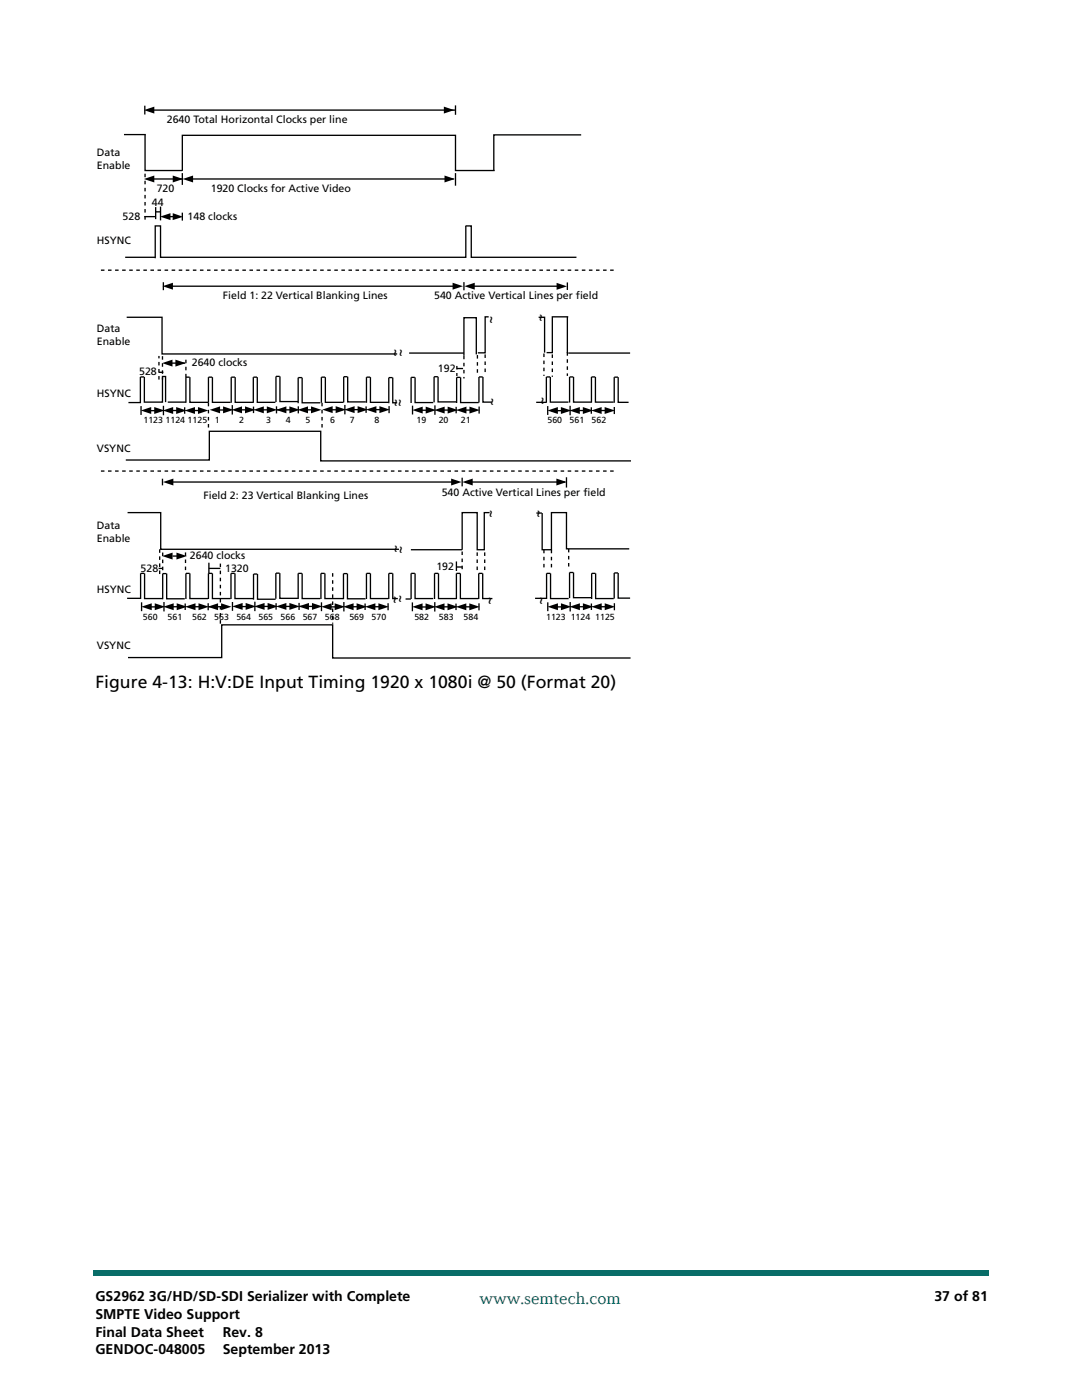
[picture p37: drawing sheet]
<svg xmlns="http://www.w3.org/2000/svg" width="216mm" height="279mm" viewBox="0 0 216 279" stroke-linecap="round" stroke-linejoin="round" font-family="sans-serif">
<defs><g id="words">
<text font-size="3.5" x="19" y="137.3">Figure 4-13: H:V:DE Input Timing 1920 x 1080i @ 50 (Format 20)</text>
<text font-size="3.5" fill="#086d68" x="95.7" y="260.2">www.semtech.com</text>
<g font-size="2.8">
<text x="98.7" y="64.7" transform="rotate(-90 98.7 64.7)">~</text>
<text x="108.6" y="64.3" transform="rotate(-90 108.6 64.3)">~</text>
<text x="79.6" y="71.2" transform="rotate(-90 79.6 71.2)">~</text>
<text x="80.7" y="71.2" transform="rotate(-90 80.7 71.2)">~</text>
<text x="79.7" y="81.3" transform="rotate(-90 79.7 81.3)">~</text>
<text x="80.5" y="81.2" transform="rotate(-90 80.5 81.2)">~</text>
<text x="98.9" y="81" transform="rotate(-90 98.9 81)">~</text>
<text x="109" y="80.8" transform="rotate(-90 109 80.8)">~</text>
<text x="98.7" y="103.4" transform="rotate(-90 98.7 103.4)">~</text>
<text x="108.2" y="103.4" transform="rotate(-90 108.2 103.4)">~</text>
<text x="79.7" y="110.3" transform="rotate(-90 79.7 110.3)">~</text>
<text x="80.7" y="110.5" transform="rotate(-90 80.7 110.5)">~</text>
<text x="79.5" y="120.5" transform="rotate(-90 79.5 120.5)">~</text>
<text x="80.6" y="120.4" transform="rotate(-90 80.6 120.4)">~</text>
<text x="98.5" y="120.6" transform="rotate(-90 98.5 120.6)">~</text>
<text x="108.7" y="120.7" transform="rotate(-90 108.7 120.7)">~</text>
<text x="19" y="259.7">GS2962 3G/HD/SD-SDI Serializer with Complete</text>
<text x="19" y="263.2">SMPTE Video Support</text>
<text x="186.5" y="259.7">37 of 81</text>
<text x="19" y="266.7">Final Data Sheet</text>
<text x="44.4" y="266.7">Rev. 8</text>
<text x="19" y="270.3">GENDOC-048005</text>
<text x="44.5" y="270.3">September 2013</text>
</g>
<g font-size="2.1">
<text x="33.3" y="24.5">2640 Total Horizontal Clocks per line</text>
<text x="19.3" y="31.1">Data</text>
<text x="19.3" y="33.7">Enable</text>
<text x="30.3" y="41.1">44</text>
<text x="31.3" y="38.4">720</text>
<text x="42.1" y="38.4">1920 Clocks for Active Video</text>
<text x="24.5" y="43.9">528</text>
<text x="37.4" y="43.9">148 clocks</text>
<text x="19.3" y="48.6">HSYNC</text>
<text x="44.5" y="59.6">Field 1: 22 Vertical Blanking Lines</text>
<text x="86.6" y="59.6">540 Active Vertical Lines per field</text>
<text x="19.3" y="66.3">Data</text>
<text x="19.3" y="68.8">Enable</text>
<text x="27.8" y="74.9">528</text>
<text x="38.3" y="73.1">2640 clocks</text>
<text x="87.4" y="74.2">192</text>
<text x="19.3" y="79.2">HSYNC</text>
<text x="19.3" y="90.2">VSYNC</text>
<text x="40.6" y="99.5">Field 2: 23 Vertical Blanking Lines</text>
<text x="88.1" y="99">540 Active Vertical Lines per field</text>
<text x="19.3" y="105.5">Data</text>
<text x="19.3" y="108.1">Enable</text>
<text x="37.9" y="111.6">2640 clocks</text>
<text x="87.1" y="113.8">192</text>
<text x="19.3" y="118.4">HSYNC</text>
<text x="28" y="114.1">528</text>
<text x="44.9" y="114.1">1320</text>
<text x="19.3" y="129.4">VSYNC</text>
</g>
<g font-size="1.8">
<text x="28.6" y="84.5">1123 1124 1125</text>
<text x="42.8" y="84.5">1</text>
<text x="47.7" y="84.5">2</text>
<text x="53.1" y="84.5">3</text>
<text x="57.1" y="84.5">4</text>
<text x="61" y="84.5">5</text>
<text x="65.9" y="84.5">6</text>
<text x="69.8" y="84.5">7</text>
<text x="74.7" y="84.5">8</text>
<text x="83.1" y="84.5">19</text>
<text x="87.5" y="84.5">20</text>
<text x="92" y="84.5">21</text>
<text x="109.2" y="84.5">560</text>
<text x="113.6" y="84.5">561</text>
<text x="118.1" y="84.5">562</text>
<text x="28.5" y="123.7">560</text>
<text x="33.4" y="123.7">561</text>
<text x="38.3" y="123.7">562</text>
<text x="42.8" y="123.7">563</text>
<text x="47.2" y="123.7">564</text>
<text x="51.6" y="123.7">565</text>
<text x="56" y="123.7">566</text>
<text x="60.4" y="123.7">567</text>
<text x="64.8" y="123.7">568</text>
<text x="69.7" y="123.7">569</text>
<text x="74.1" y="123.7">570</text>
<text x="82.7" y="123.7">582</text>
<text x="87.6" y="123.7">583</text>
<text x="92.5" y="123.7">584</text>
<text x="109" y="123.7">1123 1124 1125</text>
</g>
</g></defs>
<g fill="#086d68">
<path d="M18.5 253.5h.5v1h-.5z"/>
<path d="M19 253.5h178.4v1h-178.4z"/>
</g>
<g fill="#fff">
<path d="M6.3 0h203.2v9.5h-203.2z"/>
<path d="M6.8 .5h201.9v8.1h-201.9z"/>
<path d="M19.3 21h106.6v110.4h-106.6z"/>
</g>
<g fill="none" stroke="#000" stroke-width=".26">
<path d="M24.7 26.9h4.4M28.9 21.1v1.8M28.9 26.9v7.1h7.5M29.3 35.7h7.2M29.9 22h60.9M36.4 34.5v2.4M37.3 35.7h53.2M90.9 21v1.9M90.9 34.5v2.6M98.7 34h-7.8v-7h-54.5v7.1M116 26.9h-17.5v7.1M25 51.3h6"/>
<path d="M28.8 43.2h2.2M31.1 41.3v2.4M31.1 42.3h.9M32 41.2v2.8M32.6 56.3v1.6M33 43.2h2.6M33.2 57.1h57.4M36.4 42.4v1.6M92.6 56.3v1.6M92.9 45.1h1.1v6.2h21M92.9 45.1v6.2h-60.9v-6.2h-1v6.4M94 57.1h17.8"/>
<path d="M113.2 56.4v1.5M25.3 63.3h7v7.3h47M28.8 75.2h-.8v5.1h-2.4M28.8 75.2v5.1h3.6v-5.2h.6v5.2M31.7 74.3h.9M33.5 72.5h3.4M37.8 75.3h-.7v5.1M37.9 75.3v5h3.6M42.3 75.3h-.7v5.1M42.4 75.3v5h3.6M46.9 75.3h-.7l-.1 5.1M46.9 75.3v5h3.6"/>
<path d="M50.5 75.3v5.1M50.6 75.3h.7M51.3 75.3v5h3.7M55.8 75.1h-.7v5.1M55.9 75.1v5h3.6M60.2 75.4h-.7v5.1M60.3 75.4v5h3.6M64.9 75.3h-.8v5.1M64.9 75.3v5h3.6M69.3 75.2h-.7v5.1M69.4 75.2v5h3.6M73.9 75.3h-.8v5.1"/>
<path d="M73.9 75.3v5h3.6M77.6 75.4v5.1M77.6 75.4h.7M78.4 75.4v5h.9M81.6 70.5h11M82 75.3v5.1M82 75.3h.8M82.8 75.3v5h3.6M86.6 75.2v5.1M86.6 75.2h.8M87.4 75.2v5h3.6M91.2 73.5h1.2"/>
<path d="M91.9 75.3h-.8v5.1M91.9 75.3v5h3.6M95 70.7v-7.3h-2.4v7.6M96.3 75.2h-.7v5.1M96.4 75.2v5.1h1.7M97.5 63.2h-.7v7.2h-1.5M107.5 63.3h1.2v7.1M109 75.2v5.1M109 75.2h.8M109.8 75.2v5.1h3.6M113.2 63.2v7.3M113.4 63.2h-3.2v7.2h-1.1"/>
<path d="M113.4 70.5h12.3M113.7 75.2v5.1M113.7 75.2h.7M114.4 75.2v5.1h3.7M118.8 75.2h-.8v5.1M118.8 75.2v5.1h3.6M123.3 75.3h-.7v5.1M123.4 75.3v5h2M25.1 91.8h16.7v-5.7h22.2v5.9h61.9M28.1 81v1.8M28.9 82h3.2M32.4 95.5v1.4"/>
<path d="M32.6 81v1.9M33.5 80.3h3.6M33.8 81.9h2.2M33.9 96.2h56.8M36.8 81.3v1.3M37.8 81.9h2.9M42.6 81.8h3.3M46.4 80.9v1.8M47.5 81.8h2.3M50.6 81.1v1.3M51.5 81.8h3M55.2 81.8h3.4"/>
<path d="M55.2 81.1v1.4M59.5 81.1v1.4M60.1 81.8h2.8M65.1 81.8h3.2M68.8 80.8v1.9M70 81.8h2.2M73.1 81.1v1.3M74 81.8h2.9M77.6 81v1.5M82.3 81v1.7M83 81.9h3.3M86.8 80.9v1.9"/>
<path d="M88 81.8h2.2M91 81.2v1.3M92 81.8h2.9M92.2 95.3v1.8M93.2 96.2h19.6M95.6 81.1v1.4M107 80.3h2.1M109.3 81v1.8M110 82h3.3M113 95.2v2.1M113.8 81v1.9M114.9 81.9h2.3"/>
<path d="M118 81.3v1.3M118.9 81.9h3M122.6 81.2v1.4M25.4 119.4h2.7M25.5 102.3h6.6v7.3h47.5M28.1 114.4v5.1M28.1 114.4h.7M28.8 114.4v5.1h3.7M31.6 113.4h.8M33.2 114.5h-.7v5.1M33.3 114.5v5h3.6M34.4 111h1.4"/>
<path d="M37.8 114.4h-.7v5.1M37.9 114.4v5.1h3.6M41.7 112.3v2.1M41.7 113.4h2.3M42.3 114.4h-.7v5.1M42.4 114.4v5.1h3.6M46.8 114.4h-.7v5.1M46.9 114.4v5.1h3.6M51.3 114.6h-.7v5.1M51.4 114.6v5h3.6M55 114.4v5.1M55.1 114.4h.7"/>
<path d="M55.8 114.4v5h3.7M60.2 114.4h-.7v5.1M60.3 114.4v5.1h3.6M64.8 114.4h-.7l-.1 5.1M64.8 114.4v5.1h3.6M69.3 114.5h-.7l-.1 5.1M69.3 114.5v5h3.6M73.9 114.4h-.8v5.1M73.9 114.4v5.1h3.6M78.3 114.4h-.7v5.1M78.4 114.4v5.1h1M80.9 119.5h1.1"/>
<path d="M82 114.4v5.1M82 114.4h.8M82.8 114.4v5.1h3.6M87.5 114.4h-.8v5.1M87.5 114.4v5.1h3.6M91.1 112.1v1.8M91.1 113.2h1.1M91.8 114.4h-.7v5.1M91.9 114.4v5.1h3.6M96.3 114.4h-.8v5.1M96.3 114.4v5.1h2M97.7 102.3h-1.1v7.4h-1.4v-7.4h-3v7.4h-10.2"/>
<path d="M106.8 119.4h2.3M107 102.4h1.1M108.2 102.4v7.3h1.8v-7.4h3v7.2h12.6M109.1 114.4v5.1M109.1 114.4h.7M109.9 114.4v5.1h3.6M113.6 114.3v5.1M113.7 114.3h.7M114.4 114.3v5h3.7M118.8 114.4h-.7v5.1M118.9 114.4v5.1h3.6M123.3 114.3h-.7v5.2"/>
<path d="M123.3 114.3v5.1h2.4M25.5 131.2h18.7v-6.5h22.2v6.6h59.4M28.3 120.2v1.8M29 121.1h3.2M32.7 120.1v1.9M33.9 121.1h2.2M37 120.4v1.3M37.9 121.1h2.9M41.5 121.1h3.4M41.5 120.4v1.4M46.4 120.1v1.8M47.1 121.1h3.3"/>
<path d="M50.9 120.1v1.9M52 121h2.3M55.1 120.4v1.3M56 121h3M59.7 121h3.4M59.7 120.3v1.4M64.1 120.2v1.8M64.9 121.1h3.2M68.6 120.1v1.9M69.8 121.1h2.2M72.9 120.4v1.3M73.8 121.1h2.9"/>
<path d="M77.4 120.4v1.4M82.3 120.2v1.8M83 121.1h3.3M86.8 120.2v1.8M87.9 121.1h2.3M91 120.5v1.3M91.9 121.1h3M95.6 120.4v1.4M109.3 120.2v1.8M110 121.1h3.3M113.8 120.1v1.9M114.9 121.1h2.3"/>
<path d="M118 120.4v1.3M118.9 121.1h3M122.6 120.4v1.4"/>
</g>
<g fill="#000">
<path d="M28.7 35.7l2.1-.7v1.4zM28.7 22l2.1-.7v1.4zM34.5 35l2 .7-2 .7zM36.5 35.7l2-.7v1.4zM88.6 21.3l2 .7-2 .7zM88.7 35l2.1 .7-2.1 .7zM31.9 43.2l2.1-.7v1.4zM34.5 42.5l2 .8-2 .6zM32.4 57.1l2.1-.7v1.4zM90.3 56.4l2.1 .7-2.1 .7zM92.7 57.1l2-.7v1.4zM111.1 56.5l2 .6-2 .7z"/>
<path d="M32.3 72.5l2.1-.7v1.4zM35 71.8l2.1 .7-2.1 .7zM28.1 81.9l2.1-.7v1.4zM30.8 81.2l2 .7-2 .7zM32.5 81.9l2.1-.7v1.4zM32.5 96.2l2.1-.7v1.4zM35.2 81.2l2 .7-2 .7zM36.8 81.9l2.1-.7v1.4zM39.5 81.2l2.1 .7-2.1 .7zM41.8 81.8l2.1-.7v1.4zM44.5 81.1l2.1 .7-2.1 .7zM46.2 81.8l2.1-.7v1.4z"/>
<path d="M48.9 81.1l2.1 .7-2.1 .7zM50.6 81.8l2-.7v1.4zM53.2 81.1l2.1 .7-2.1 .7zM55.1 81.8l2-.7v1.4zM57.7 81.1l2.1 .7-2.1 .7zM59.4 81.8l2.1-.7v1.4zM62.1 81.1l2 .7-2 .7zM64.3 81.8l2.1-.7v1.3zM67 81.1l2.1 .7-2.1 .6zM68.7 81.8l2.1-.7v1.3zM71.4 81.1l2 .7-2 .6zM73 81.8l2.1-.7v1.3z"/>
<path d="M75.7 81.1l2.1 .7-2.1 .6zM82.3 81.8l2-.7v1.4zM84.9 81.1l2.1 .7-2.1 .7zM86.6 81.8l2.1-.7v1.4zM89.3 81.1l2.1 .7-2.1 .7zM90 95.5l2.1 .7-2.1 .7zM91 81.8l2.1-.7v1.4zM93.7 81.1l2 .7-2 .7zM92.2 96.2l2.1-.7v1.4zM111 95.5l2.1 .7-2.1 .7zM109.2 81.9l2.1-.7v1.4zM111.9 81.2l2.1 .7-2.1 .7z"/>
<path d="M113.6 81.9l2.1-.7v1.4zM116.3 81.2l2.1 .7-2.1 .7zM118 81.9l2-.7v1.4zM120.6 81.2l2.1 .7-2.1 .7zM32.4 111l2-.7v1.4zM35.2 110.3l2.1 .7-2.1 .7zM28.2 121.1l2.1-.7v1.4zM30.9 120.4l2.1 .7-2.1 .7zM32.6 121.1l2.1-.7v1.4zM35.3 120.4l2 .7-2 .7zM36.9 121.1l2.1-.7v1.4zM39.6 120.4l2.1 .7-2.1 .7z"/>
<path d="M41.4 121.1l2.1-.7v1.4zM44.1 120.4l2.1 .7-2.1 .7zM46.3 121l2.1-.7v1.4zM49 120.3l2.1 .7-2.1 .7zM50.7 121l2.1-.7v1.4zM53.4 120.3l2.1 .7-2.1 .7zM55.1 121l2-.7v1.4zM57.7 120.3l2.1 .7-2.1 .7zM59.6 121l2.1-.7v1.4zM62.3 120.3l2 .7-2 .7zM64.1 121.1l2.1-.7v1.4zM66.8 120.4l2 .7-2 .7z"/>
<path d="M68.5 121.1l2.1-.7v1.4zM71.2 120.4l2 .7-2 .7zM72.8 121.1l2.1-.7v1.4zM75.5 120.4l2.1 .7-2.1 .7zM82.2 121.1l2.1-.7v1.4zM84.9 120.4l2.1 .7-2.1 .7zM86.6 121.1l2.1-.7v1.4zM89.3 120.4l2.1 .7-2.1 .7zM91 121.1l2-.7v1.4zM93.6 120.4l2.1 .7-2.1 .7zM109.3 121.1l2-.7v1.4zM111.9 120.4l2.1 .7-2.1 .7z"/>
<path d="M113.6 121.1l2.1-.7v1.4zM116.3 120.4l2.1 .7-2.1 .7zM118 121.1l2.1-.7v1.4zM120.7 120.4l2 .7-2 .7z"/>
</g>
<g fill="none" stroke="#000" stroke-width=".26" stroke-dasharray=".7 .7" stroke-linecap="butt">
<path d="M28.9 34.7v9.6M20.1 53.9h102.4M31.7 75.8v-4.8M32.4 71.1v4.7M37.1 71.8v3.5M91.2 73v2M92.6 71v4.5M95.3 70.9v3.9M96.8 70.7v4M108.5 70.6v4.4M110.2 70.7v4.5M113.2 70.3v4.7"/>
<path d="M20.1 94h102.4M41.6 80.4v5M64.3 80.4v5.2M31.9 109.6v5.3M32.5 110.3v4.2M37 110.3v4.2M44 112.5v12.1M66.4 114.4v10.1M92.2 110.1v4M95.2 110.2v3.7M96.7 110.2v3.7M108.5 109.7v3.7"/>
<path d="M110 109.7v3.7M113.5 109.5v4.1"/>
</g>
<use href="#words"/>
</svg>
